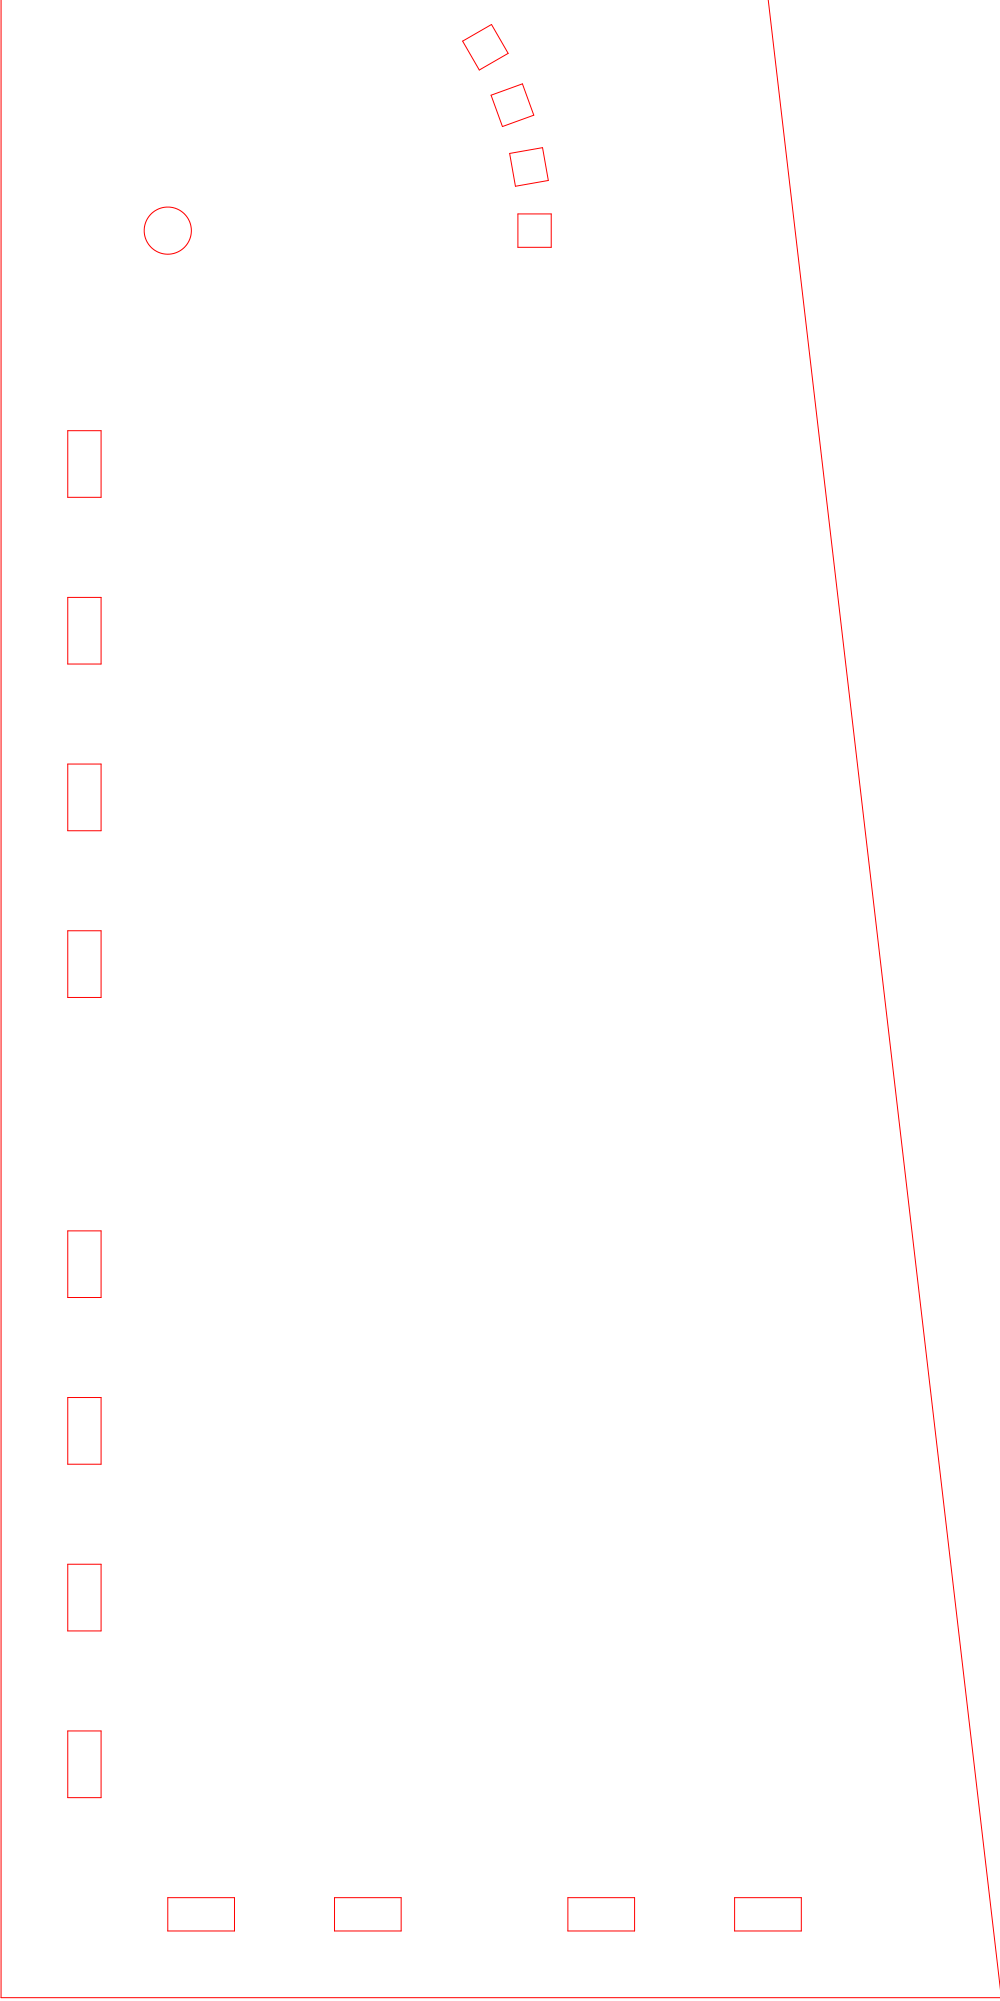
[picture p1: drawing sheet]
<svg xmlns="http://www.w3.org/2000/svg" width="300mm" height="600mm" viewBox="0 0 300 600" stroke-linecap="round" stroke-linejoin="round" font-family="sans-serif">
<g fill="none" stroke="#f00" stroke-width=".3">
<path d="M.3 0v599.1h299.6M230.4 -.1l69.5 596.1M138.7 12.3l8.7-5 5 8.7-8.7 5zM147.3 28.6l9.4-3.5 3.4 9.4-9.4 3.5zM152.8 46l9.9-1.7 1.7 9.8-9.8 1.8zM155.3 64.2h10v10h-10zM20.3 129.2h10v19.9h-10zM20.3 179.2h10v19.9h-10zM20.3 229.1h10v20h-10zM20.3 279.1h10v20h-10zM20.3 369.1h10v20h-10zM20.3 419.1h10v20h-10z"/>
<path d="M20.3 469.1h10v20h-10zM20.3 519.1h10v20h-10zM50.3 569.1h20v10h-20zM100.3 569.1h20v10h-20zM170.3 569.1h20v10h-20zM220.3 569.1h20v10h-20z"/>
<circle cx="50.3" cy="69.2" r="7.1"/>
</g>
</svg>
